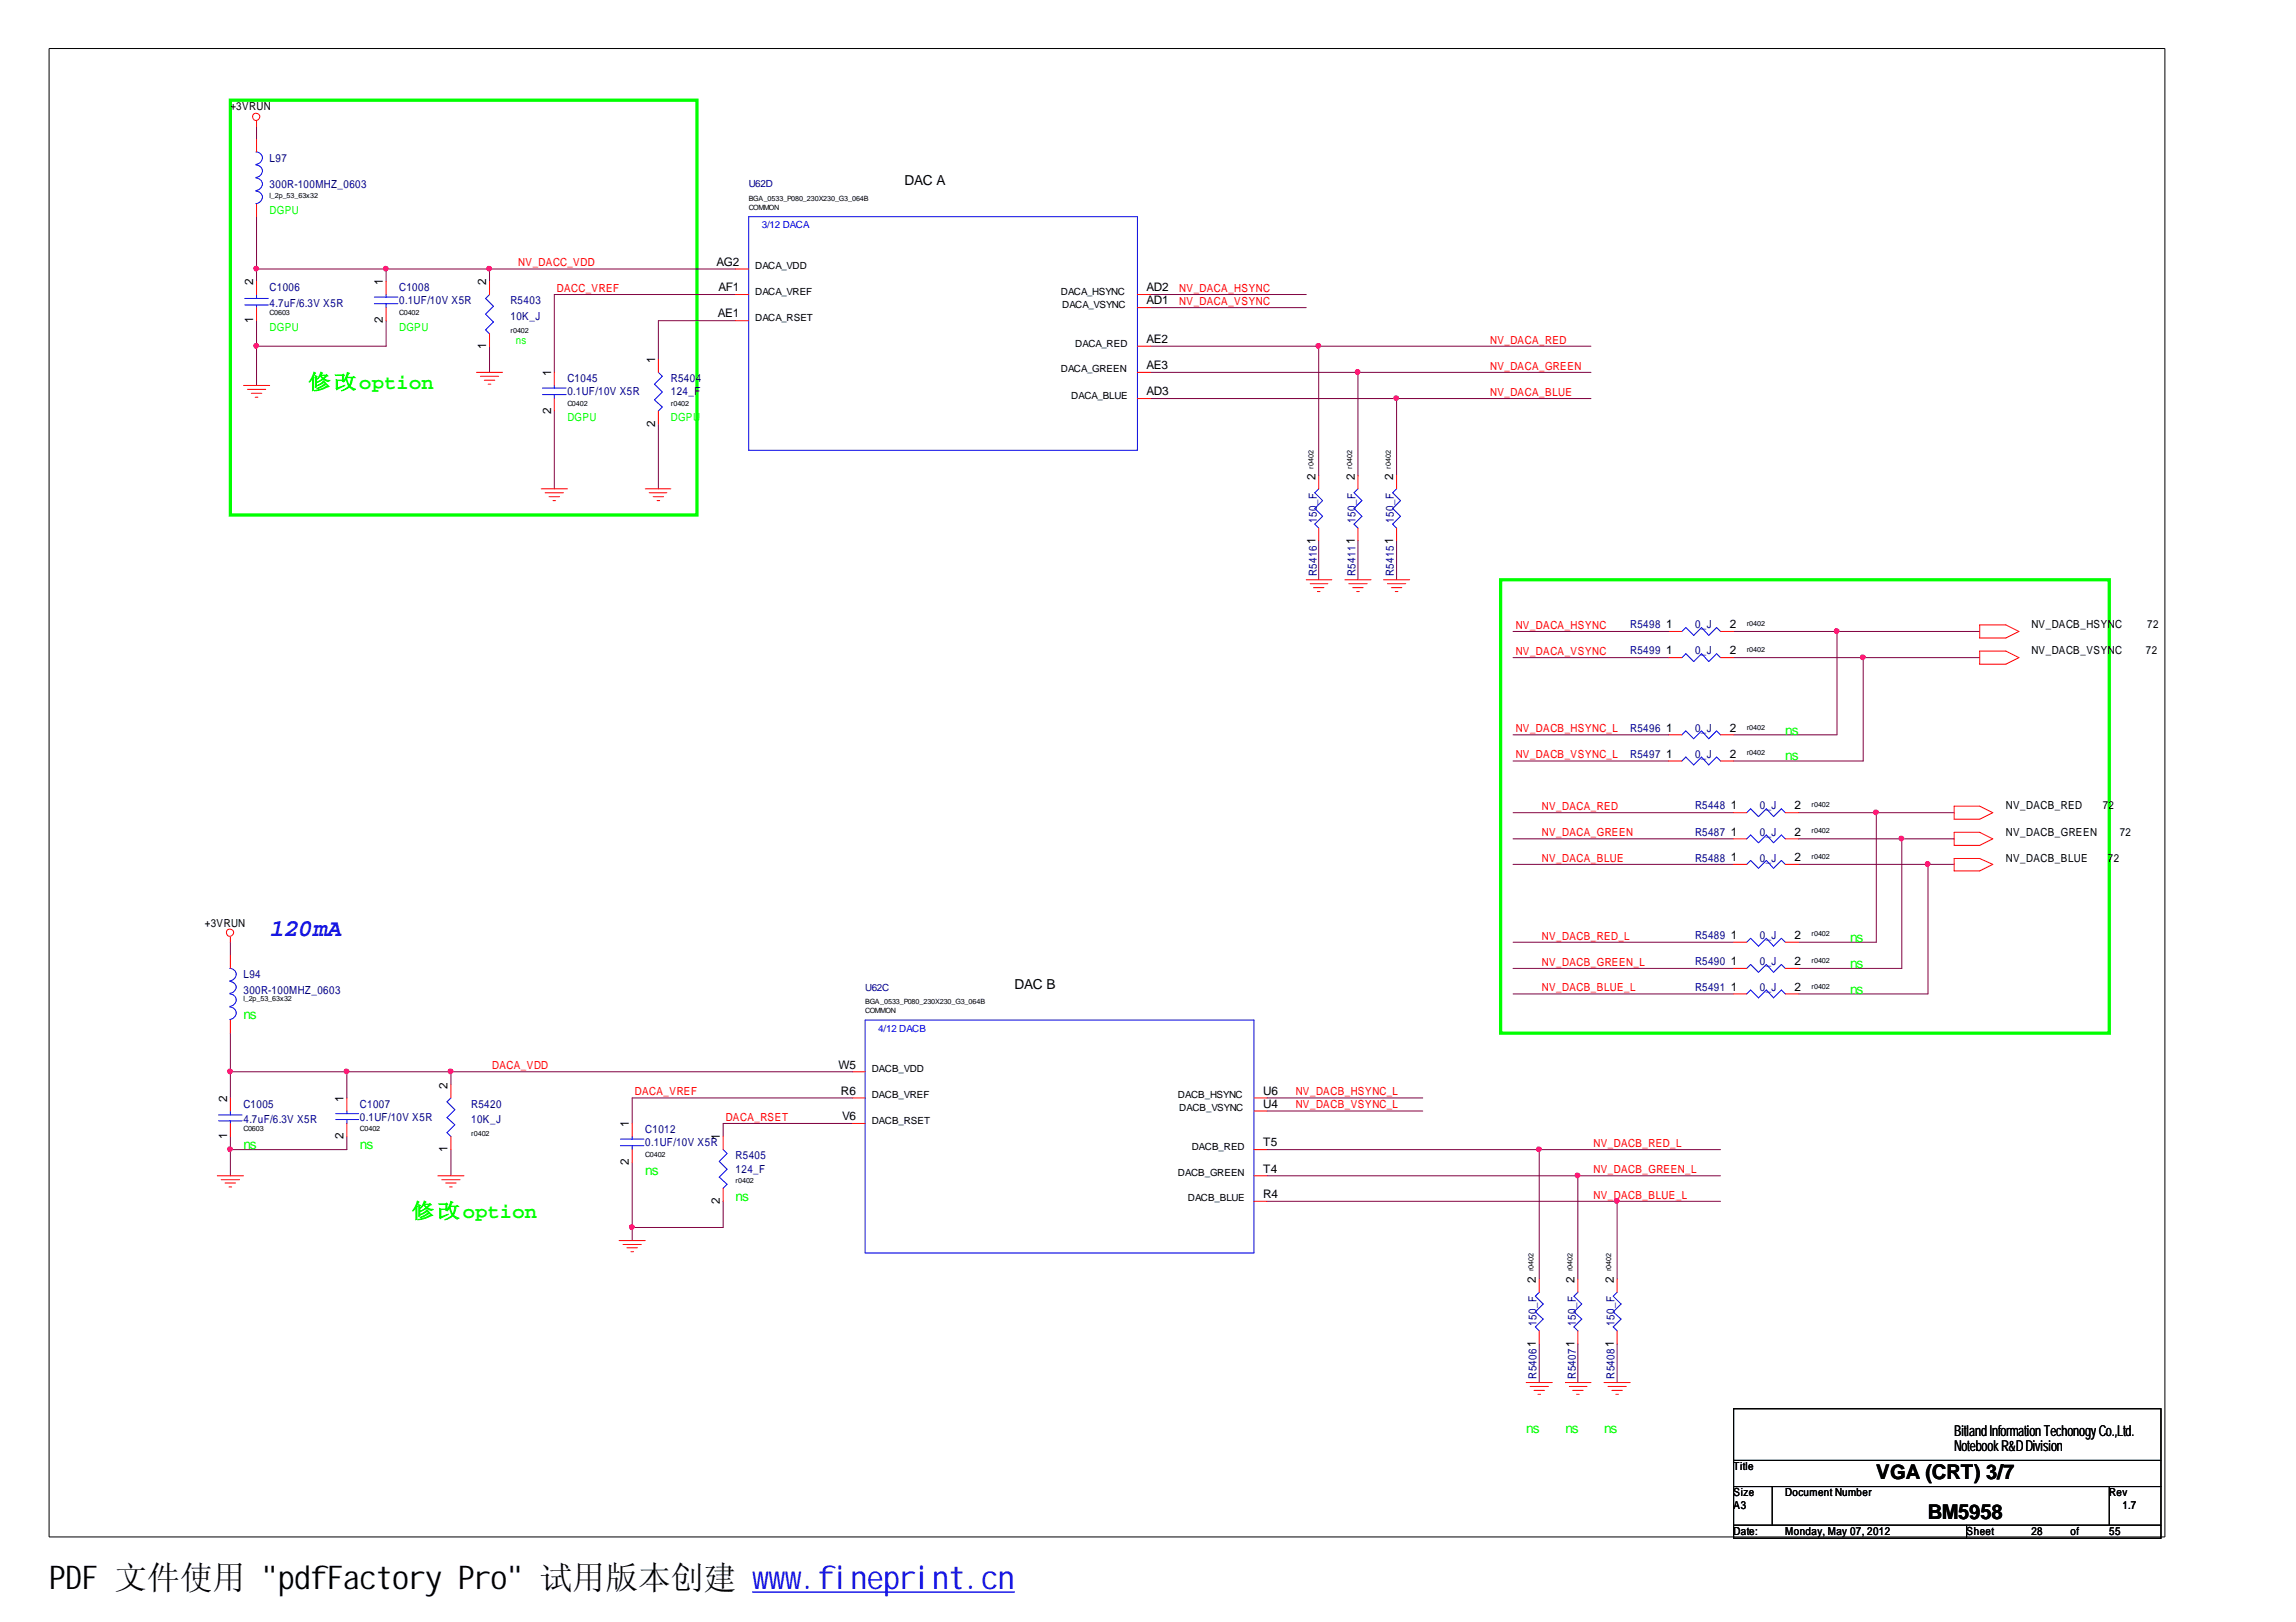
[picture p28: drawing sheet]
<svg xmlns="http://www.w3.org/2000/svg" width="297mm" height="210mm" viewBox="0 0 297 210" stroke-linecap="round" stroke-linejoin="round" font-family="sans-serif">
<defs><g id="words">
<text font-size="4.2" x="6.3" y="205.7">PDF 文件使用 &quot;pdfFactory Pro&quot; 试用版本创建 ww</text>
<text font-size="4.2" fill="#00f" x="99.5" y="205.7">w.fineprint.cn</text>
<text font-size="3.1" fill="#00f" x="34.9" y="121.2">120mA</text>
<g font-size="2.6" fill="#0f0">
<text x="39.9" y="50.3">修改option</text>
<text x="53.3" y="157.6">修改option</text>
</g>
<g font-size="2.6">
<text x="242.7" y="191.4">VGA (CRT) 3/7</text>
<text x="249.4" y="196.5">BM5958</text>
</g>
<g font-size="1.9">
<text x="252.8" y="185.8">BitlllandInformatiiionTechonogyCo.,Ltd.</text>
<text x="252.8" y="185.8">BitandInformatonTechonogyCo.,Ltd.</text>
<text x="252.8" y="187.7">NotebookR&amp;DDivision</text>
</g>
<g font-size="1.8">
<text x="117" y="24">DAC A</text>
<text x="131.2" y="127.9">DAC B</text>
</g>
<g font-size="1.8" fill="#0f0">
<text x="231" y="95.1">ns</text>
<text x="231" y="98.4">ns</text>
<text x="239.4" y="121.8">ns</text>
<text x="239.4" y="125.2">ns</text>
<text x="31.5" y="131.9">ns</text>
<text x="239.4" y="128.6">ns</text>
<text x="31.5" y="148.7">ns</text>
<text x="46.6" y="148.7">ns</text>
<text x="83.5" y="152.1">ns</text>
<text x="95.2" y="155.4">ns</text>
<text x="197.4" y="185.4">ns</text>
<text x="202.5" y="185.4">ns</text>
<text x="207.5" y="185.4">ns</text>
</g>
<g font-size="1.5">
<text x="92.7" y="34.4">AG2</text>
<text x="32.8" y="41.8" transform="rotate(-90 32.8 41.8)">1</text>
<text x="32.8" y="36.9" transform="rotate(-90 32.8 36.9)">2</text>
<text x="49.5" y="41.8" transform="rotate(-90 49.5 41.8)">2</text>
<text x="49.5" y="36.9" transform="rotate(-90 49.5 36.9)">1</text>
<text x="62.9" y="36.9" transform="rotate(-90 62.9 36.9)">2</text>
<text x="92.9" y="41.1">AE1</text>
<text x="93" y="37.7">AF1</text>
<text x="148.3" y="39.4">AD1</text>
<text x="148.3" y="37.7">AD2</text>
<text x="62.9" y="45.2" transform="rotate(-90 62.9 45.2)">1</text>
<text x="84.8" y="47" transform="rotate(-90 84.8 47)">1</text>
<text x="148.3" y="47.8">AE3</text>
<text x="148.3" y="44.4">AE2</text>
<text x="71.3" y="53.6" transform="rotate(-90 71.3 53.6)">2</text>
<text x="71.3" y="48.7" transform="rotate(-90 71.3 48.7)">1</text>
<text x="148.3" y="51.2">AD3</text>
<text x="84.8" y="55.2" transform="rotate(-90 84.8 55.2)">2</text>
<text x="170.2" y="62.1" transform="rotate(-90 170.2 62.1)">2</text>
<text x="175.3" y="62.1" transform="rotate(-90 175.3 62.1)">2</text>
<text x="180.3" y="62.1" transform="rotate(-90 180.3 62.1)">2</text>
<text x="215.6" y="81.3">1</text>
<text x="223.8" y="81.3">2</text>
<text x="215.6" y="84.7">1</text>
<text x="223.8" y="84.7">2</text>
<text x="215.6" y="94.7">1</text>
<text x="223.8" y="94.7">2</text>
<text x="215.6" y="98.1">1</text>
<text x="223.8" y="98.1">2</text>
<text x="223.9" y="104.7">1</text>
<text x="232.2" y="104.7">2</text>
<text x="223.9" y="108.1">1</text>
<text x="223.9" y="111.4">1</text>
<text x="232.2" y="108.1">2</text>
<text x="232.2" y="111.4">2</text>
<text x="223.9" y="121.5">1</text>
<text x="223.9" y="124.9">1</text>
<text x="232.2" y="121.5">2</text>
<text x="232.2" y="124.9">2</text>
<text x="223.9" y="128.2">1</text>
<text x="232.2" y="128.2">2</text>
<text x="29.4" y="142.6" transform="rotate(-90 29.4 142.6)">2</text>
<text x="44.4" y="142.6" transform="rotate(-90 44.4 142.6)">1</text>
<text x="57.9" y="140.9" transform="rotate(-90 57.9 140.9)">2</text>
<text x="108.5" y="138.3">W5</text>
<text x="108.8" y="141.7">R6</text>
<text x="163.4" y="143.4">U4</text>
<text x="163.4" y="141.7">U6</text>
<text x="29.4" y="147.4" transform="rotate(-90 29.4 147.4)">1</text>
<text x="44.4" y="147.4" transform="rotate(-90 44.4 147.4)">2</text>
<text x="57.9" y="149.1" transform="rotate(-90 57.9 149.1)">1</text>
<text x="81.4" y="145.9" transform="rotate(-90 81.4 145.9)">1</text>
<text x="93.1" y="147.6" transform="rotate(-90 93.1 147.6)">1</text>
<text x="109" y="145">V6</text>
<text x="163.4" y="148.4">T5</text>
<text x="81.4" y="150.8" transform="rotate(-90 81.4 150.8)">2</text>
<text x="93.1" y="155.8" transform="rotate(-90 93.1 155.8)">2</text>
<text x="163.4" y="155">R4</text>
<text x="163.4" y="151.7">T4</text>
<text x="198.7" y="166" transform="rotate(-90 198.7 166)">2</text>
<text x="203.7" y="166" transform="rotate(-90 203.7 166)">2</text>
<text x="208.8" y="166" transform="rotate(-90 208.8 166)">2</text>
</g>
<g font-size="1.4">
<text x="29.8" y="14.2">+3VRUN</text>
<text x="262.8" y="81.3">NV_DACB_HSYNC</text>
<text x="277.8" y="81.3">72</text>
<text x="262.8" y="84.7">NV_DACB_VSYNC</text>
<text x="277.6" y="84.7">72</text>
<text x="259.5" y="104.7">NV_DACB_RED</text>
<text x="272" y="104.7">72</text>
<text x="259.5" y="108.1">NV_DACB_GREEN</text>
<text x="259.5" y="111.5">NV_DACB_BLUE</text>
<text x="272.7" y="111.5">72</text>
<text x="274.2" y="108.1">72</text>
<text x="26.5" y="119.9">+3VRUN</text>
<text x="224.3" y="190.3">Title</text>
<text x="224.3" y="193.6">Size</text>
<text x="224.3" y="195.3">A3</text>
<text x="231" y="193.6">Document Number</text>
<text x="272.9" y="193.6">Rev</text>
<text x="274.6" y="195.3">1.7</text>
<text x="224.3" y="198.6">Date:</text>
<text x="231" y="198.6">Monday, May 07, 2012</text>
<text x="254.4" y="198.6">Sheet</text>
<text x="262.8" y="198.6">28</text>
<text x="267.9" y="198.6">of</text>
<text x="272.9" y="198.6">55</text>
</g>
<g font-size="1.4" fill="#000080">
<text x="34.9" y="20.9">L97</text>
<text x="34.9" y="24.3">300R-100MHZ_0603</text>
<text x="34.9" y="37.7">C1006</text>
<text x="34.9" y="39.7">4.7uF/6.3V X5R</text>
<text x="51.6" y="37.7">C1008</text>
<text x="51.6" y="39.4">0.1UF/10V X5R</text>
<text x="66" y="39.4">R5403</text>
<text x="66" y="41.4">10K_J</text>
<text x="73.4" y="49.5">C1045</text>
<text x="73.4" y="51.2">0.1UF/10V X5R</text>
<text x="86.8" y="49.5">R5404</text>
<text x="86.8" y="51.2">124_F</text>
<text x="170.3" y="67.7" transform="rotate(-90 170.3 67.7)">150_F</text>
<text x="175.3" y="67.7" transform="rotate(-90 175.3 67.7)">150_F</text>
<text x="180.3" y="67.7" transform="rotate(-90 180.3 67.7)">150_F</text>
<text x="170.3" y="74.5" transform="rotate(-90 170.3 74.5)">R54161</text>
<text x="175.3" y="74.5" transform="rotate(-90 175.3 74.5)">R54111</text>
<text x="180.3" y="74.5" transform="rotate(-90 180.3 74.5)">R54151</text>
<text x="210.9" y="81.3">R5498</text>
<text x="219.3" y="81.3">0_J</text>
<text x="210.9" y="84.7">R5499</text>
<text x="219.3" y="84.7">0_J</text>
<text x="210.9" y="94.8">R5496</text>
<text x="219.3" y="94.8">0_J</text>
<text x="210.9" y="98.1">R5497</text>
<text x="219.3" y="98.1">0_J</text>
<text x="219.3" y="104.7">R5448</text>
<text x="227.7" y="104.7">0_J</text>
<text x="219.3" y="108.1">R5487</text>
<text x="219.3" y="111.5">R5488</text>
<text x="227.7" y="108.1">0_J</text>
<text x="227.7" y="111.5">0_J</text>
<text x="219.3" y="121.5">R5489</text>
<text x="219.3" y="124.9">R5490</text>
<text x="227.7" y="121.5">0_J</text>
<text x="227.7" y="124.9">0_J</text>
<text x="31.5" y="126.6">L94</text>
<text x="31.5" y="128.6">300R-100MHZ_0603</text>
<text x="219.3" y="128.3">R5491</text>
<text x="227.7" y="128.3">0_J</text>
<text x="31.5" y="143.4">C1005</text>
<text x="46.6" y="143.4">C1007</text>
<text x="61" y="143.4">R5420</text>
<text x="31.5" y="145.4">4.7uF/6.3V X5R</text>
<text x="46.6" y="145">0.1UF/10V X5R</text>
<text x="61" y="145.4">10K_J</text>
<text x="83.5" y="146.7">C1012</text>
<text x="83.5" y="148.4">0.1UF/10V X5R</text>
<text x="95.2" y="150">R5405</text>
<text x="95.2" y="151.7">124_F</text>
<text x="198.8" y="171.5" transform="rotate(-90 198.8 171.5)">150_F</text>
<text x="203.9" y="171.5" transform="rotate(-90 203.9 171.5)">150_F</text>
<text x="208.9" y="171.5" transform="rotate(-90 208.9 171.5)">150_F</text>
<text x="198.8" y="178.4" transform="rotate(-90 198.8 178.4)">R54061</text>
<text x="203.9" y="178.4" transform="rotate(-90 203.9 178.4)">R54071</text>
<text x="208.9" y="178.4" transform="rotate(-90 208.9 178.4)">R54081</text>
</g>
<g font-size="1.4" fill="#0f0">
<text x="34.9" y="27.7">DGPU</text>
<text x="34.9" y="42.8">DGPU</text>
<text x="51.6" y="42.8">DGPU</text>
<text x="66.7" y="44.5">ns</text>
<text x="73.4" y="54.5">DGPU</text>
<text x="86.8" y="54.5">DGPU</text>
</g>
<g font-size="1.4" fill="#f00">
<text x="67.1" y="34.5">NV_DACC_VDD</text>
<text x="72.1" y="37.8">DACC_VREF</text>
<text x="152.6" y="37.8">NV_DACA_HSYNC</text>
<text x="152.6" y="39.5">NV_DACA_VSYNC</text>
<text x="192.8" y="44.5">NV_DACA_RED</text>
<text x="192.8" y="47.9">NV_DACA_GREEN</text>
<text x="192.8" y="51.2">NV_DACA_BLUE</text>
<text x="196.1" y="81.4">NV_DACA_HSYNC</text>
<text x="196.1" y="84.8">NV_DACA_VSYNC</text>
<text x="196.1" y="94.8">NV_DACB_HSYNC_L</text>
<text x="196.1" y="98.1">NV_DACB_VSYNC_L</text>
<text x="199.5" y="104.8">NV_DACA_RED</text>
<text x="199.5" y="108.2">NV_DACA_GREEN</text>
<text x="199.5" y="111.5">NV_DACA_BLUE</text>
<text x="199.5" y="121.6">NV_DACB_RED_L</text>
<text x="199.5" y="125">NV_DACB_GREEN_L</text>
<text x="199.5" y="128.3">NV_DACB_BLUE_L</text>
<text x="63.7" y="138.4">DACA_VDD</text>
<text x="82.1" y="141.7">DACA_VREF</text>
<text x="167.6" y="143.4">NV_DACB_VSYNC_L</text>
<text x="167.6" y="141.7">NV_DACB_HSYNC_L</text>
<text x="93.9" y="145">DACA_RSET</text>
<text x="206.2" y="148.4">NV_DACB_RED_L</text>
<text x="206.2" y="155.1">NV_DACB_BLUE_L</text>
<text x="206.2" y="151.8">NV_DACB_GREEN_L</text>
</g>
<g font-size="1.3" fill="#000080">
<text x="96.9" y="24.2">U62D</text>
<text x="111.9" y="128.2">U62C</text>
</g>
<g font-size="1.3" fill="#00f">
<text x="98.6" y="29.6">3/12 DACA</text>
<text x="113.6" y="133.5">4/12 DACB</text>
</g>
<g font-size="1.3">
<text x="97.7" y="34.8">DACA_VDD</text>
<text x="97.7" y="38.1">DACA_VREF</text>
<text x="97.7" y="41.5">DACA_RSET</text>
<text x="137.2" y="38.1">DACA_HSYNC</text>
<text x="137.4" y="39.8">DACA_VSYNC</text>
<text x="139.1" y="44.9">DACA_RED</text>
<text x="137.2" y="48.2">DACA_GREEN</text>
<text x="138.6" y="51.6">DACA_BLUE</text>
<text x="112.8" y="142.1">DACB_VREF</text>
<text x="112.8" y="138.7">DACB_VDD</text>
<text x="152.4" y="142.1">DACB_HSYNC</text>
<text x="152.6" y="143.8">DACB_VSYNC</text>
<text x="112.8" y="145.5">DACB_RSET</text>
<text x="154.2" y="148.8">DACB_RED</text>
<text x="152.4" y="152.2">DACB_GREEN</text>
<text x="153.7" y="155.5">DACB_BLUE</text>
</g>
<g font-size=".9">
<text x="34.9" y="25.7">l_2p_53_63x32</text>
<text x="96.9" y="26">BGA_0533_P080_230X230_G3_064B</text>
<text x="96.9" y="27.2">COMMON</text>
<text x="34.9" y="40.7">C0603</text>
<text x="51.6" y="40.7">C0402</text>
<text x="66" y="43.1">r0402</text>
<text x="73.4" y="52.5">C0402</text>
<text x="86.8" y="52.5">r0402</text>
<text x="169.9" y="60.6" transform="rotate(-90 169.9 60.6)">r0402</text>
<text x="174.9" y="60.6" transform="rotate(-90 174.9 60.6)">r0402</text>
<text x="179.9" y="60.6" transform="rotate(-90 179.9 60.6)">r0402</text>
<text x="226" y="81">r0402</text>
<text x="226" y="84.3">r0402</text>
<text x="226" y="94.4">r0402</text>
<text x="226" y="97.7">r0402</text>
<text x="234.4" y="104.4">r0402</text>
<text x="234.4" y="107.8">r0402</text>
<text x="234.4" y="111.2">r0402</text>
<text x="234.4" y="121.2">r0402</text>
<text x="234.4" y="124.6">r0402</text>
<text x="31.5" y="129.6">l_2p_53_63x32</text>
<text x="111.9" y="129.9">BGA_0533_P080_230X230_G3_064B</text>
<text x="111.9" y="131.1">COMMON</text>
<text x="234.4" y="127.9">r0402</text>
<text x="31.5" y="146.3">C0603</text>
<text x="46.6" y="146.3">C0402</text>
<text x="61" y="147">r0402</text>
<text x="83.5" y="149.7">C0402</text>
<text x="95.2" y="153.1">r0402</text>
<text x="198.4" y="164.5" transform="rotate(-90 198.4 164.5)">r0402</text>
<text x="203.5" y="164.5" transform="rotate(-90 203.5 164.5)">r0402</text>
<text x="208.4" y="164.5" transform="rotate(-90 208.4 164.5)">r0402</text>
</g>
</g></defs>
<path d="M6.3 6.3h273.8v192.6h-273.8zM224.3 182.3h55.3v16.8h-55.3zM224.3 189h55.3M224.3 192.4h55.3M224.3 197.4h55.3M229.3 192.4v5M254.4 197.4v1.7M272.9 192.4v5" fill="none" stroke="#000" stroke-width=".13"/>
<path d="M29.8 13h60.4v53.6h-60.4zM194.1 75h78.8v58.7h-78.8z" fill="none" stroke="#0f0" stroke-width=".42"/>
<g fill="none" stroke="#800040" stroke-width=".13">
<path d="M33.2 16.4v1.6M33.2 34.8h62M33.2 28v8.4M50 34.8v1.6M63.3 34.8v1.6M95.2 38.1h-23.5v10.1M148.8 38.1h20.2M148.8 39.8h20.2M33.2 41.5v8.4M50 41.5v3.3h-16.8M63.3 44.8v3.4M71.7 53.2v10.1"/>
<path d="M85.2 54.9v8.4M95.2 41.5h-10v5M148.8 51.6h57M148.8 44.8h57M148.8 48.2h57M170.6 44.8v16.8M175.7 48.2v13.4M180.7 51.6v10M170.6 69.9v5.1M175.7 69.9v5.1M180.7 69.9v5.1M195.7 81.7h20.2"/>
<path d="M195.7 85.1h20.2M195.7 95.1h20.2M195.7 98.5h20.2M224.3 81.7h31.8M224.3 85.1h31.8M237.7 81.7v13.4h-13.4M241 85.1v13.4h-16.7M195.7 105.2h28.6M195.7 108.6h28.6M195.7 111.9h28.6M232.7 105.2h20.1M232.7 108.6h20.1"/>
<path d="M232.7 111.9h20.1M242.7 105.2v16.7h-10M246 108.6v16.7h-13.3M249.4 111.9v16.7h-16.7M29.8 121.9v1.7M29.8 133.7v8.4M29.8 138.7h80.5M44.9 138.7v3.4M58.3 138.7v1.7M195.7 121.9h28.6M195.7 125.3h28.6M195.7 128.6h28.6"/>
<path d="M29.8 147.1v5.1M44.9 147.1v1.7h-15.1M58.3 148.8v3.4M81.8 150.5v10M93.6 155.5v3.3h-11.8M110.3 142.1h-28.5v3.3M110.3 145.4h-16.7v1.7M163.9 155.5h58.7M163.9 148.8h58.7M163.9 152.2h58.7M163.9 143.8h20.2M163.9 142.1h20.2"/>
<path d="M199.1 148.8v16.7M204.1 152.2v13.3M209.2 155.5v10M199.1 173.9v5M204.1 173.9v5M209.2 173.9v5"/>
</g>
<g fill="#f0f" stroke="#f0f" stroke-width=".13">
<circle cx="199.1" cy="148.7" r=".31"/>
<circle cx="204.1" cy="152.1" r=".31"/>
<circle cx="209.2" cy="155.4" r=".31"/>
<circle cx="81.7" cy="158.8" r=".31"/>
<circle cx="29.7" cy="148.7" r=".31"/>
<circle cx="29.7" cy="138.6" r=".31"/>
<circle cx="170.5" cy="44.7" r=".31"/>
<circle cx="175.6" cy="48.1" r=".31"/>
<circle cx="180.6" cy="51.5" r=".31"/>
<circle cx="242.7" cy="105.1" r=".31"/>
<circle cx="249.4" cy="111.8" r=".31"/>
<circle cx="246" cy="108.5" r=".31"/>
<circle cx="33.1" cy="34.8" r=".31"/>
<circle cx="33.1" cy="44.7" r=".31"/>
<circle cx="63.3" cy="34.8" r=".31"/>
<circle cx="49.9" cy="34.8" r=".31"/>
<circle cx="58.3" cy="138.6" r=".31"/>
<circle cx="44.8" cy="138.6" r=".31"/>
<circle cx="237.6" cy="81.7" r=".31"/>
<circle cx="241" cy="85.1" r=".31"/>
</g>
<g fill="none" stroke="#f00" stroke-width=".13">
<path d="M33.2 15.7v.7M33.2 18v1.7M33.2 26.4v1.6M33.2 36.4v1.7M33.2 39.8v1.7M50 36.4v1.7M50 39.8v1.7M63.3 36.4v1.7M95.2 38.1h1.7M95.2 34.8h1.7M147.2 38.1h1.6M147.2 39.8h1.6"/>
<path d="M31.5 49.9h3.4M32 50.4h2.4M32.5 50.9h1.4M33 51.4h.4M61.6 48.2h3.4M62.1 48.7h2.4M62.7 49.2h1.3M63.2 49.7h.3M63.3 43.2v1.6M71.7 48.2v1.7M71.7 51.6v1.6M85.2 46.5v1.7"/>
<path d="M85.2 53.2v1.7M95.2 41.5h1.7M147.2 48.2h1.6M147.2 51.6h1.6M147.2 44.8h1.6M70 63.3h3.4M70.5 63.8h2.4M71 64.3h1.4M71.5 64.8h.4M83.5 63.3h3.3M84 63.8h2.3M84.5 64.3h1.4"/>
<path d="M85 64.8h.3M169 75h3.3M169.5 75.5h2.3M169.9 76h1.4M170.4 76.6h.4M170.6 61.6v1.7M170.6 68.3v1.6M174 75h3.4M174.5 75.5h2.4M175 76h1.4M175.5 76.6h.4M175.7 61.6v1.7"/>
<path d="M175.7 68.3v1.6M179 75h3.4M179.5 75.5h2.4M180 76h1.4M180.5 76.6h.3M180.7 61.6v1.7M180.7 68.3v1.6M215.9 95.1h1.7M215.9 98.5h1.7M215.9 81.7h1.7M215.9 85.1h1.7M222.6 95.1h1.7"/>
<path d="M222.6 98.5h1.7M222.6 81.7h1.7M222.6 85.1h1.7M256.1 80.9h3.4l1.7 .8-1.7 .9h-3.4zM256.1 84.3h3.4l1.7 .8-1.7 .9h-3.4zM224.3 105.2h1.7M224.3 108.6h1.7M224.3 111.9h1.7M231 105.2h1.7M231 108.6h1.7M231 111.9h1.7M252.8 104.3h3.3l1.7 .9-1.7 .8h-3.3z"/>
<path d="M252.8 107.7h3.3l1.7 .9-1.7 .8h-3.3zM252.8 111.1h3.3l1.7 .8-1.7 .8h-3.3zM29.8 121.3v.6M29.8 123.6v1.7M29.8 132v1.7M110.3 138.7h1.6M224.3 121.9h1.7M224.3 125.3h1.7M224.3 128.6h1.7M231 121.9h1.7M231 125.3h1.7M231 128.6h1.7"/>
<path d="M28.1 152.2h3.4M28.6 152.7h2.4M29.1 153.1h1.4M29.6 153.6h.4M29.8 142.1v1.7M29.8 145.4v1.7M44.9 142.1v1.7M44.9 145.4v1.7M56.6 152.2h3.4M57.1 152.7h2.4M57.7 153.1h1.3M58.2 153.6h.3"/>
<path d="M58.3 140.4v1.7M58.3 147.1v1.7M81.8 145.4v1.7M81.8 148.8v1.7M93.6 147.1v1.7M93.6 153.8v1.7M110.3 142.1h1.6M110.3 145.4h1.6M162.2 152.2h1.7M162.2 142.1h1.7M162.2 155.5h1.7M162.2 148.8h1.7"/>
<path d="M162.2 143.8h1.7M80.1 160.5h3.4M80.6 161.1h2.4M81.1 161.5h1.4M81.6 162h.4M197.4 178.9h3.4M198 179.4h2.3M198.5 179.9h1.3M199.1 165.5v1.7M199.1 172.2v1.7M202.5 178.9h3.3M203 179.4h2.3"/>
<path d="M203.5 179.9h1.3M204.1 165.5v1.7M204.1 172.2v1.7M207.5 178.9h3.4M208 179.4h2.4M208.5 179.9h1.4M209.2 165.5v1.7M209.2 172.2v1.7M199 180.4h.3M204 180.4h.3M209 180.4h.4"/>
<circle cx="33.1" cy="15.1" r=".48"/>
<circle cx="29.8" cy="120.7" r=".48"/>
</g>
<g fill="none" stroke="#00f" stroke-width=".13">
<path d="M33.1 19.7a.81 .81 0 0 1 .9 .8 .81 .81 0 0 1-.9 .8M31.7 38.6h3M31.7 39.5h3M33.1 24.7a.81 .81 0 0 1 .9 .8 .81 .81 0 0 1-.9 .8M33.1 23a.81 .81 0 0 1 .9 .8 .81 .81 0 0 1-.9 .9M33.1 21.4a.81 .81 0 0 1 .9 .8 .81 .81 0 0 1-.9 .8M33.2 38.1v.5M33.2 39.5v.3M48.4 39.3h3.1M48.4 38.5h3.1M50 38.1v.4M50 39.3v.5"/>
<path d="M63.3 38.1l-.5 .5 1 1-1 1.1 1 1-1 1 .5 .5M96.9 28h50.3v30.3h-50.3zM70.2 51.1h3M70.2 50.2h3M71.7 49.9v.3M71.7 51.1v.5M85.2 48.2l.5 .5-1 1 1 1-1 1 1 1-.5 .5M170.6 63.3l-.5 .5 1 1-1 1 1 1-1 1 .5 .5M175.7 63.3l-.5 .5 1 1-1 1 1 1-1 1 .5 .5M180.7 63.3l-.5 .5 1 1-1 1 1 1-1 1 .5 .5M217.6 95.1l.5-.5 1 1 1-1 1 1 1-1 .5 .5M217.6 98.5l.5-.5 1 1 1-1 1 1 1-1 .5 .5"/>
<path d="M217.6 81.7l.5-.5 1 1 1-1 1 1 1-1 .5 .5M217.6 85.1l.5-.5 1 1 1-1 1 1 1-1 .5 .5M226 105.2l.5-.5 1 1 1-1 .9 1 1.1-1 .5 .5M226 108.6l.5-.6 1 1.1 1-1.1 .9 1.1 1.1-1.1 .5 .6M226 111.9l.5-.5 1 1 1-1 .9 1 1.1-1 .5 .5M29.7 130.3a.81 .81 0 0 1 .9 .8 .81 .81 0 0 1-.9 .8M29.7 128.6a.81 .81 0 0 1 .9 .8 .81 .81 0 0 1-.9 .8M29.7 127a.77 .77 0 0 1 .9 .8 .77 .77 0 0 1-.9 .7M29.7 125.3a.81 .81 0 0 1 .9 .8 .81 .81 0 0 1-.9 .8M111.9 132h50.3v30.2h-50.3zM226 121.9l.5-.5 1 1 1-1 .9 1 1.1-1 .5 .5M226 125.3l.5-.5 1 1 1-1 .9 1 1.1-1 .5 .5"/>
<path d="M226 128.6l.5-.5 1 1 1-1 .9 1 1.1-1 .5 .5M28.3 144.3h3M28.3 145h3M29.8 143.8v.5M29.8 145v.4M43.4 144.9h3M43.4 144.1h3M44.9 143.8v.3M44.9 144.9v.5M58.3 142.1l-.5 .5 1 1-1 1 1 1-1 1 .5 .5M80.3 148.3h3M80.3 147.4h3"/>
<path d="M81.8 147.1v.3M81.8 148.3v.5M93.6 148.8l.5 .5-1.1 1 1.1 1-1.1 1 1.1 1-.5 .5M199.1 167.2l-.5 .5 1 1.1-1 1 1 .9-1 1 .5 .5M204.1 167.2l-.5 .5 1 1.1-1 1 1 .9-1 1 .5 .5M209.2 167.2l-.5 .5 1 1.1-1 1 1 .9-1 1 .5 .5"/>
</g>
<path d="M97.4 206h33.8" fill="none" stroke="#00f" stroke-width=".18"/>
<use href="#words"/>
</svg>
